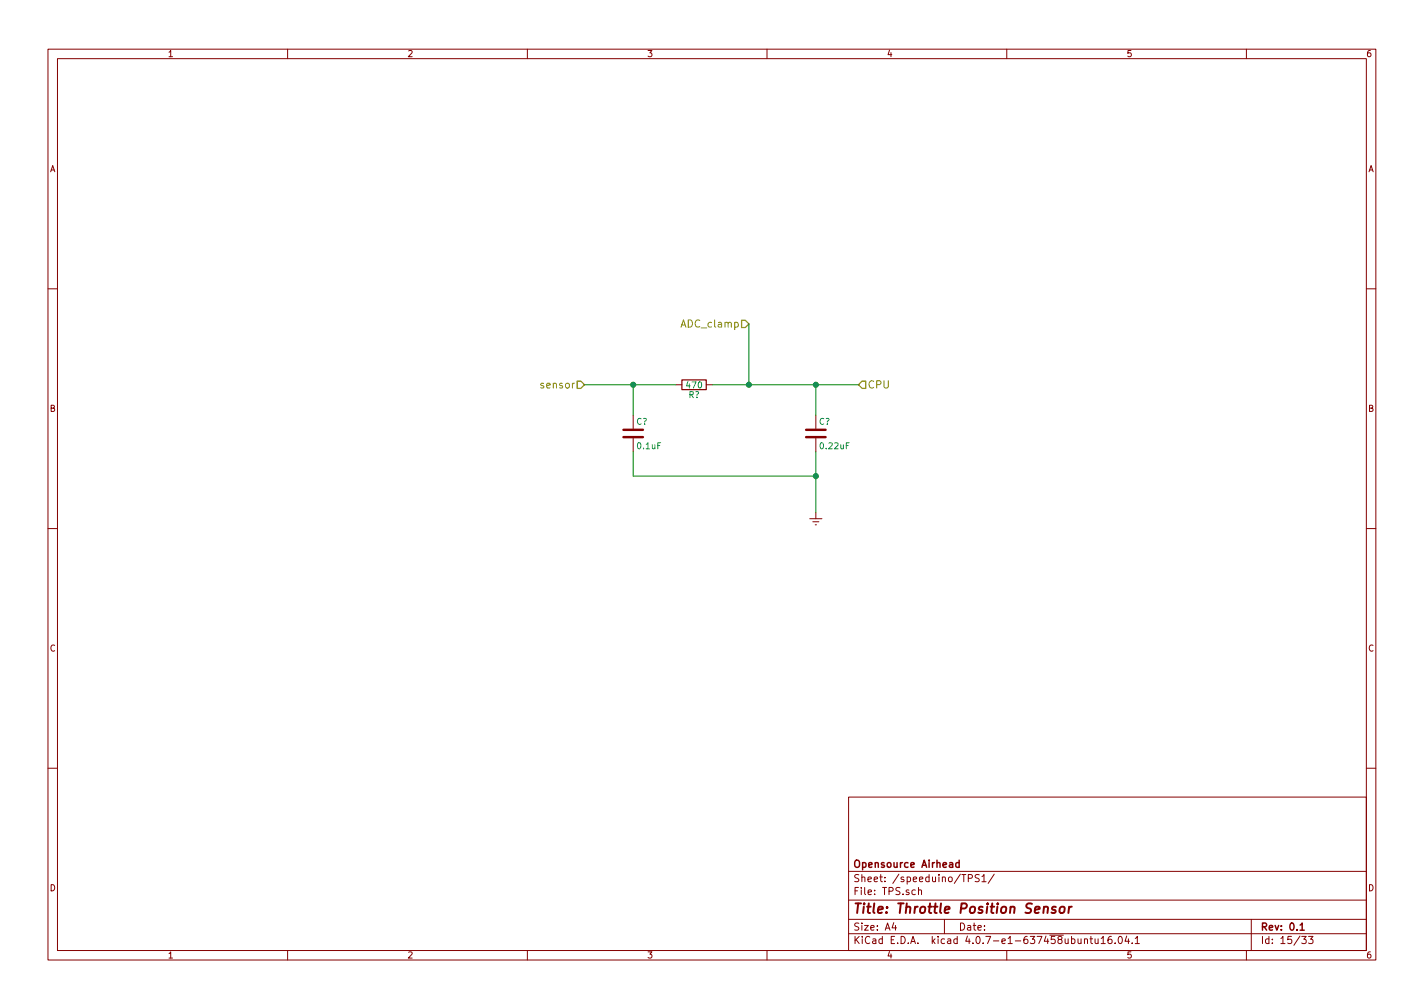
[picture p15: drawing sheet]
EESchema Schematic File Version 2
LIBS:airhead_ecu-rescue
LIBS:power
LIBS:device
LIBS:transistors
LIBS:conn
LIBS:linear
LIBS:regul
LIBS:74xx
LIBS:cmos4000
LIBS:adc-dac
LIBS:memory
LIBS:xilinx
LIBS:microcontrollers
LIBS:dsp
LIBS:microchip
LIBS:analog_switches
LIBS:motorola
LIBS:texas
LIBS:intel
LIBS:audio
LIBS:interface
LIBS:digital-audio
LIBS:philips
LIBS:display
LIBS:cypress
LIBS:siliconi
LIBS:opto
LIBS:atmel
LIBS:contrib
LIBS:valves
LIBS:L9484
LIBS:VB525SP-E
LIBS:LMZ21701
LIBS:Mini50p12
LIBS:SI8610BC-B-IS
LIBS:MAX6575LZUT+T
LIBS:SI8380P-IU
LIBS:Rect10si
LIBS:AEDR-8710-102
LIBS:MPXA4250AC6U
LIBS:MPXA6115AC6U
LIBS:CC2540T
LIBS:icsp
LIBS:MCP2561
LIBS:switches
LIBS:tom_kicad
LIBS:2450bm14e0003
LIBS:ftdi
LIBS:LMZ20502
LIBS:MIC45205
LIBS:usbulc6-2m6
LIBS:ESD7004
LIBS:VNQ5027AKTR-E
LIBS:BSC072N03LD-G
LIBS:SI8620BC-B-IS
LIBS:LMV822IQ2T
LIBS:NTB0101AGWH
LIBS:TLC6C598PWR
LIBS:10si_rect
LIBS:Mini50p16
LIBS:LM2903Q2T
LIBS:airhead_ecu-cache
EELAYER 25 0
EELAYER END
$Descr A4 11693 8268
encoding utf-8
Sheet 12 33
Title "Throttle Position Sensor"
Date ""
Rev "0.1"
Comp "Opensource Airhead"
Comment1 ""
Comment2 ""
Comment3 ""
Comment4 ""
$EndDescr
Text HLabel 4800 3150 0    60   Input ~ 0
sensor
Text HLabel 6150 2650 0    60   Input ~ 0
ADC_clamp
Text HLabel 7050 3150 2    60   Input ~ 0
CPU
$Comp
L R R?
U 1 1
P 5700 3150
AR Path="/5974D512/5977551F/597755F5" Ref="R?"  Part="1" 
AR Path="/5974D512/59775648/597755F5" Ref="R?"  Part="1" 
F 0 "R?" V 5780 3150 50  0000 C CNN
F 1 "470" V 5700 3150 50  0000 C CNN
F 2 "" V 5630 3150 50  0001 C CNN
F 3 "" H 5700 3150 50  0001 C CNN
	1    5700 3150
	0    1    1    0   
$EndComp
$Comp
L C C?
U 1 1
P 5200 3550
AR Path="/5974D512/5977551F/597755FC" Ref="C?"  Part="1" 
AR Path="/5974D512/59775648/597755FC" Ref="C?"  Part="1" 
F 0 "C?" H 5225 3650 50  0000 L CNN
F 1 "0.1uF" H 5225 3450 50  0000 L CNN
F 2 "" H 5238 3400 50  0001 C CNN
F 3 "" H 5200 3550 50  0001 C CNN
	1    5200 3550
	1    0    0    -1  
$EndComp
$Comp
L C C?
U 1 1
P 6700 3550
AR Path="/5974D512/5977551F/59775603" Ref="C?"  Part="1" 
AR Path="/5974D512/59775648/59775603" Ref="C?"  Part="1" 
F 0 "C?" H 6725 3650 50  0000 L CNN
F 1 "0.22uF" H 6725 3450 50  0000 L CNN
F 2 "" H 6738 3400 50  0001 C CNN
F 3 "" H 6700 3550 50  0001 C CNN
	1    6700 3550
	1    0    0    -1  
$EndComp
$Comp
L Earth #PWR?
U 1 1
P 6700 4200
AR Path="/5974D512/5977551F/5977560A" Ref="#PWR?"  Part="1" 
AR Path="/5974D512/59775648/5977560A" Ref="#PWR?"  Part="1" 
F 0 "#PWR?" H 6700 3950 50  0001 C CNN
F 1 "Earth" H 6700 4050 50  0001 C CNN
F 2 "" H 6700 4200 50  0001 C CNN
F 3 "" H 6700 4200 50  0001 C CNN
	1    6700 4200
	1    0    0    -1  
$EndComp
Wire Wire Line
	4800 3150 5550 3150
Wire Wire Line
	5200 3400 5200 3150
Connection ~ 5200 3150
Wire Wire Line
	5850 3150 7050 3150
Wire Wire Line
	6700 3400 6700 3150
Connection ~ 6700 3150
Wire Wire Line
	6700 3700 6700 4200
Wire Wire Line
	6150 2650 6150 3150
Connection ~ 6150 3150
Wire Wire Line
	5200 3700 5200 3900
Wire Wire Line
	5200 3900 6700 3900
Connection ~ 6700 3900
$EndSCHEMATC
